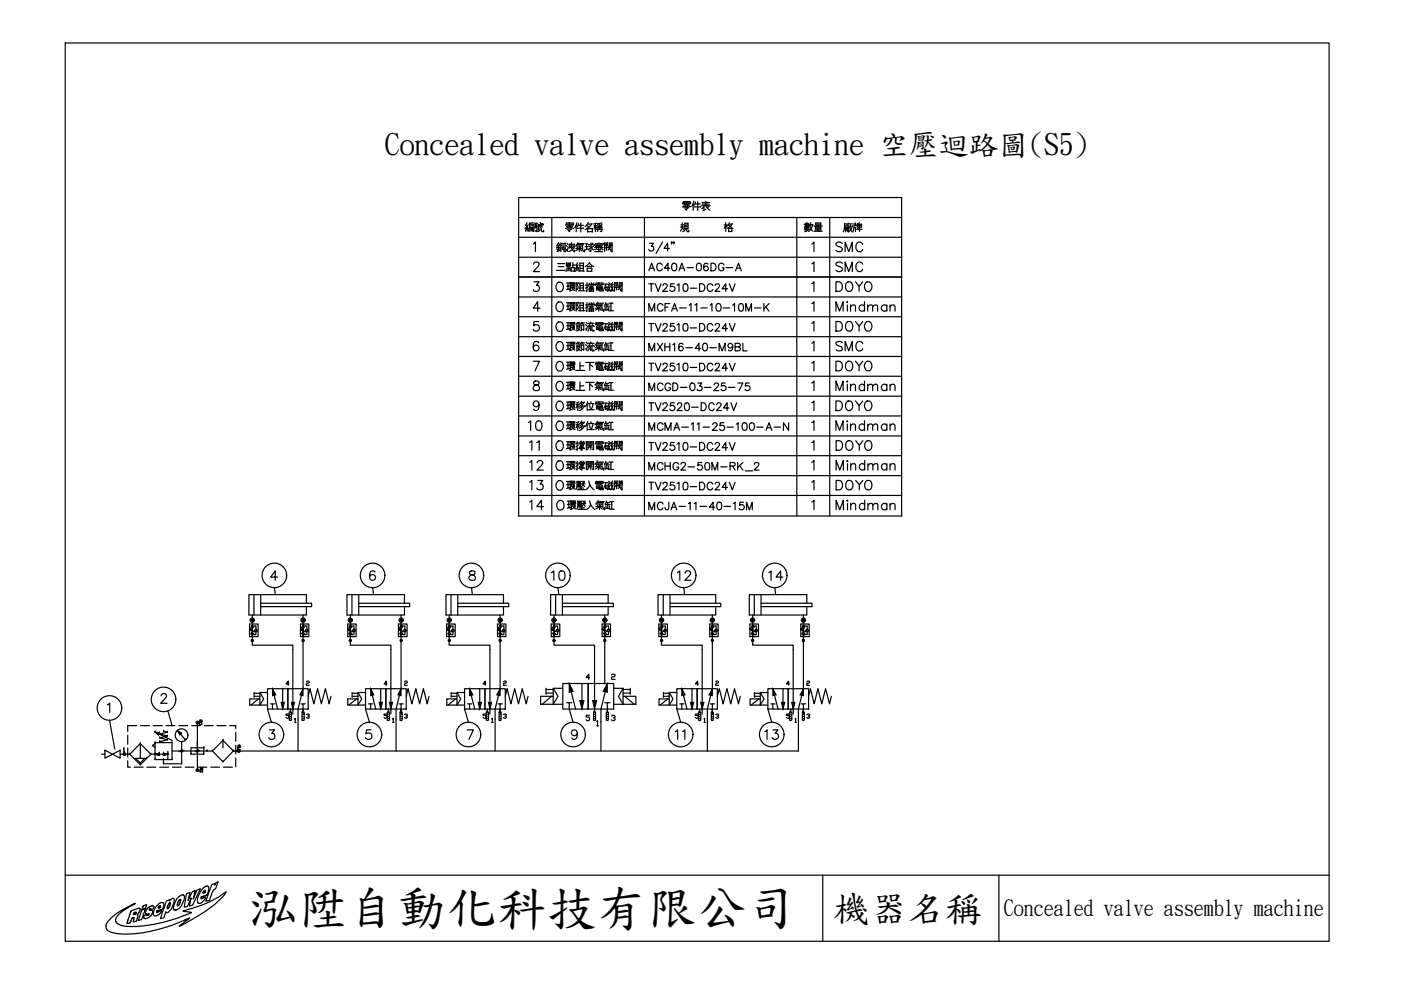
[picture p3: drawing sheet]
<svg xmlns="http://www.w3.org/2000/svg" width="297mm" height="210mm" viewBox="0 0 297 210" stroke-linecap="round" stroke-linejoin="round" font-family="sans-serif">
<defs><g id="words">
<text font-size="19" x="98.4" y="52.2">編號</text>
<text font-size="11.9" x="167.2" y="53.3">數量</text>
<text font-size="11" x="173.2" y="52.6">廠牌</text>
<g font-size="10.6">
<text x="52.6" y="195.6">泓陞自動</text>
<text x="94.8" y="195.6">化科技有限公司</text>
</g>
<text font-size="9.3" x="140.4" y="50.8">規 格</text>
<g font-size="7.9">
<text x="176.6" y="195">機器</text>
<text x="192.4" y="195">名稱</text>
</g>
<g font-size="6.4">
<text x="81.6" y="32.7">Concealed valve assembly machine 空壓迴路 (S5)</text>
<text x="211.8" y="32.7">圖</text>
</g>
<g font-size="5.3">
<text x="176.4" y="54.7">SMC</text>
<text x="176.4" y="58.9">SMC</text>
<text x="176.4" y="63.1">DOYO</text>
<text x="176.4" y="84">Mindman</text>
<text x="176.4" y="88.2">DOYO</text>
<text x="111.1" y="92.4">10</text>
<text x="176.4" y="92.4">Mindman</text>
<text x="111.5" y="96.7">11</text>
<text x="111.5" y="100.9">12</text>
<text x="176.4" y="96.7">DOYO</text>
<text x="176.4" y="100.9">Mindman</text>
<text x="111.5" y="105.1">13</text>
<text x="176.4" y="105.1">DOYO</text>
<text x="111.5" y="109.4">14</text>
<text x="176.4" y="109.4">Mindman</text>
<text x="142.2" y="158">11</text>
<text x="161.2" y="158">13</text>
</g>
<g font-size="4.9">
<text x="176.4" y="67">Mindman</text>
<text x="176.4" y="71.3">DOYO</text>
<text x="176.4" y="75.5">SMC</text>
<text x="176.4" y="79.7">DOYO</text>
<text x="136.5" y="100.9">MCHG2-50M-RK_2</text>
<text x="116.1" y="124.2">10</text>
<text x="142.9" y="124.2">12</text>
<text x="162.3" y="124.2">14</text>
</g>
<text font-size="4.7" x="212.8" y="193.9">Concealed valve assembly machine</text>
<g font-size="4.4">
<text x="136.5" y="58.6">AC40A-06DG-A</text>
<text x="136.5" y="67">MCFA-11-10-10M-K</text>
<text x="136.5" y="71.3">TV2510-DC24V</text>
<text x="136.5" y="75.5">MXH16-40-M9BL</text>
<text x="136.5" y="79.7">TV2510-DC24V</text>
<text x="136.5" y="84">MCGD-03-25-75</text>
<text x="136.5" y="88.2">TV2520-DC24V</text>
<text x="136.5" y="92.4">MCMA-11-25-100-A-N</text>
</g>
<g font-size="3.5">
<text x="59.6" y="146.4">4</text>
<text x="80.4" y="146.4">4</text>
<text x="101.6" y="146.4">4</text>
<text x="105.8" y="146.4">2</text>
<text x="146.4" y="146.4">4</text>
<text x="165.8" y="146.4">4</text>
<text x="170" y="146.4">2</text>
<text x="59.6" y="153.5">5</text>
<text x="80.4" y="153.5">5</text>
<text x="101.6" y="153.5">5</text>
<text x="105.8" y="153.5">3</text>
<text x="146.4" y="153.5">5</text>
<text x="165.8" y="153.5">5</text>
<text x="170" y="153.5">3</text>
</g>
</g></defs>
<path d="M13.8 9.1h268v190.5h-268z" fill="none" stroke="#000" stroke-width=".25"/>
<g fill="none" stroke="#000" stroke-width=".25">
<path d="M50 159.2h119.3M13.8 185.6h268M23.4 194.8l2-1.6 3.3-1.7-2.3 1.4-1.4 1.2-.5 .9v.4l.4 .4 1.4 .6h2.7l2.7-.3 2.8-.5 3.3-1 2.6-1 .1-.2-1.7-.3 4.6-1.4 2.9-1.5 1.6-1.1-.5 .9-3 2.6-2.7 1.8-3.6 2 2.1-1.8-3.8 1.6-4.9 1.3-3.3 .5h-3.3l-1.4-.4-.7-.3-.3-.4-.1-.6 .1-.5zM27.8 193.1l1.5-.5a.39 .39 0 0 1 .5 .2 .39 .39 0 0 1-.2 .5l-.5 .6 .1 .1-.1 .9a.6 .6 0 0 1-.8 .5v-.4a.26 .26 0 0 0 .1-.5 .26 .26 0 0 0-.4 .2l-.3 .9-.3 .1a.21 .21 0 0 1-.3 .1 .21 .21 0 0 1-.1-.2zM28.4 193.5l.1-.1a.22 .22 0 0 1 .4 0 .22 .22 0 0 1-.1 .3l-.2 .2a.2 .2 0 0 1-.3 0 .2 .2 0 0 1 0-.3zM30.1 192.9l.7-.3-.8 2.4-.7 .2zM30.3 192.1l.8-.3-.2 .7-.8 .3zM31.6 193.9h.1M31.7 192.8h.1M31.7 192.8a.3 .3 0 0 0 .2 .3 .3 .3 0 0 0 .3-.1l.2 .4-.6 1-.9 .4-.4-.1v-.5l.1-.1 .6-.2 .2 .2 .2-.2M31.7 192.8l.1-.1 .3 .1a.44 .44 0 0 0 .5-.2 .44 .44 0 0 0 0-.5h-.5l-.7 .3-.6 1a.33 .33 0 0 0 .1 .3 .33 .33 0 0 0 .4 .1l.3 .1M33.2 193.3h.1"/>
<path d="M33.2 192l.8-.6 .7 .1-.1 1.1-1 .4a.24 .24 0 0 0-.3 .1 .24 .24 0 0 0 .2 .3l.4-.3h.4l-.4 .6-.8 .5a.61 .61 0 0 1-.6-.4 .61 .61 0 0 1 .1-.7zM33.6 192.2h.1a.2 .2 0 0 1 .2-.2 .2 .2 0 0 1 .2 .2 .2 .2 0 0 1-.2 .2l-.1 .1a.17 .17 0 0 1-.3 0 .17 .17 0 0 1 .1-.3zM35.3 191l.7-.2v.1l.6-.4h.2a1.32 1.32 0 0 1-.2 1.5 1.88 1.88 0 0 1-1.3 1.5l-.1-.2-.5 1.3-.7 .2zM35.8 191.7a.2 .2 0 0 1 .3-.2 .2 .2 0 0 1 0 .4l-.4 .6a.18 .18 0 0 1-.3 .1 .18 .18 0 0 1 .1-.3zM36 191.4h.1M37.7 190.3l.8-.5a.52 .52 0 0 1 .6 .2 .52 .52 0 0 1 0 .6l-.6 1.4-.4 .5-.6 .4-.5 .1-.2-.4v-.5l.5-1.2zM38 190.8a.2 .2 0 0 1 .3 0 .2 .2 0 0 1 0 .3l-.4 .8a.21 .21 0 0 1-.4 .1 .2 .2 0 0 1 .1-.3zM39.5 189.5l.8-.3-.4 1.7 .9-1.9 .6-.2-.4 1.8 .8-1.9 .7-.3-1.7 3.5-.6 .2 .3-1.7-.8 1.8-.6 .1zM43.1 188.3l.7-.4a.59 .59 0 0 1 .5 .3 .59 .59 0 0 1-.1 .7l-.3 .9-1.2 .4a.23 .23 0 0 0 0 .4 .23 .23 0 0 0 .3-.3h.1a.26 .26 0 0 1 .4 0 .26 .26 0 0 1-.1 .4l-.6 .7-.5 .1a.72 .72 0 0 1-.4-1.2l.6-1.3zM43.1 189a.25 .25 0 0 1 .3-.3 .25 .25 0 0 1 .2 .3 .25 .25 0 0 1-.2 .2l-.1 .1a.19 .19 0 0 1-.3 0 .19 .19 0 0 1 .1-.3zM43.4 189.2h.1M44.9 187.6l.7-.3-.1 .4 .2-.4 .6-.3-.7 1.5a.77 .77 0 0 0-.7 .8l-.5 1.6-.8 .2z"/>
<path d="M174.4 185.6v14M211.8 185.6v14"/>
</g>
<!-- layer: 1 -->
<g fill="none" stroke="#000" stroke-width=".25">
<path d="M52.9 132.3h1.8v2.7h-1.8zM52.9 133.4l.5 .3-.5-.3 .6 .2-.1 .1zM53.2 132.9a.93 .93 0 0 1 0 1.5M53.5 134.5h.1M53.5 133.7l-.6-.3 .5 .3 .1-.2-.6-.1 1.1 .6M53.5 130.4v6.4h8.6v13.5M53.5 132.7h.8v.7M53.5 132.7h.1M53.6 132.7h.1M53.8 132.9a1.01 1.01 0 0 0 0 1.5M53.8 126.1v4.3M53.9 133.7l.4 .3 .3-.3"/>
<path d="M54.3 134v.5h-.8M55.3 127.9h10.8v.7h-10.8M55.3 126.1v4.3M63.7 132.3h1.8v2.7h-1.8zM63.7 133.4l.4 .3-.4-.3 .5 .2v.1zM63.9 132.9a.93 .93 0 0 1 0 1.5M64.3 132.7h.1M64.2 133.7l-.5-.3 .5 .3 .1-.2-.6-.1 1.1 .6M64.3 134.5h.1M64.2 132.7h.9v.7M64.2 130.4v5.4M64.2 136v10l-1 4.3"/>
<path d="M64.4 132.7h.1M64.6 132.9a.97 .97 0 0 0 0 1.5M64.7 133.7l.4 .3 .3-.3M65 127.9v-1.8h-12.2v4.3h12.2v-1.8M65.1 134v.5h-.9M73.7 132.3h1.8v2.7h-1.8zM73.7 133.4l.5 .3-.5-.3 .5 .2v.1zM73.9 132.9a.93 .93 0 0 1 0 1.5M74.2 134.5h.1v.1zM74.3 134.5h.1M74.2 132.7l.1 .1zM74.2 133.7l-.5-.3 .5 .3 .1-.2-.6-.1 1.1 .6"/>
<path d="M74.3 130.4v6.4h8.6v13.5M74.3 132.7h.7v.7M74.3 132.7h.1M74.4 132.7h.1M74.6 132.9a.97 .97 0 0 0 0 1.5M74.6 126.1v4.3M74.7 133.7l.3 .3 .4-.3M75 134v.5h-.7M76.1 127.9h10.8v.7h-10.8M76.1 126.1v4.3M84.5 132.3h1.8v2.7h-1.8zM84.5 133.4l.4 .3-.4-.3 .5 .2-.1 .1z"/>
<path d="M84.7 132.9a.96 .96 0 0 1 0 1.5M85 134.5l.1 .1zM85 132.7l.1 .1zM85 133.7l-.5-.3 .4 .3 .2-.2-.6-.1 1 .6M85.1 134.5h.1M85 132.7h.8v.7M85 130.4v5.4M85 136v10l-1 4.3M85.1 132.7h.1M85.2 132.7h.1M85.4 132.9a.97 .97 0 0 0 0 1.5M85.5 133.7l.3 .3 .4-.3"/>
<path d="M85.8 127.9v-1.8h-12.2v4.3h12.2v-1.8M85.8 134v.5h-.8M94.7 132.3h1.8v2.7h-1.8zM94.7 133.4l.5 .3-.5-.3 .5 .2v.1zM94.9 132.9a.96 .96 0 0 1 0 1.5M95.3 134.5h.1M95.2 133.7l-.5-.3 .5 .3 .1-.2-.6-.1 1 .6M95.2 130.4v6.4h8.7v13.5M95.2 132.7h.8v.7M95.3 132.7h.1M95.4 132.7h.1M95.6 132.9a1.01 1.01 0 0 0 0 1.5"/>
<path d="M95.6 126.1v4.3M95.7 133.7l.3 .3 .4-.3M96 134v.5h-.8M97.1 127.9h10.8v.7h-10.8M97.1 126.1v4.3M105.5 132.3h1.8v2.7h-1.8zM105.5 133.4l.4 .3-.4-.3 .5 .2-.1 .1zM105.7 132.9a.93 .93 0 0 1 0 1.5M105.9 134.5l.2 .1zM106.1 132.7h.1M106 133.7l-.5-.3 .4 .3 .2-.2-.6-.1 1 .6M106.1 134.5h.1"/>
<path d="M106 132.7h.8v.7M106 130.4v5.4M106 136v10l-1 4.3M106.2 132.7h.1M106.4 132.9a.97 .97 0 0 0 0 1.5M106.5 133.7l.3 .3 .4-.3M106.8 127.9v-1.8h-12.2v4.3h12.2v-1.8M106.8 134v.5h-.8M116.9 132.3h1.8v2.7h-1.8zM116.9 133.4l.4 .3-.4-.3 .5 .2-.1 .1zM117.1 132.9a.96 .96 0 0 1 0 1.5M117.4 134.5l.1 .1z"/>
<path d="M117.5 134.5h.1M117.4 133.7l-.5-.3 .4 .3 .2-.2-.6-.1 1 .6M117.5 130.4v6.4h8.6v14.2M117.5 132.7h.7v.7M117.5 132.7h.1M117.8 132.9a1.01 1.01 0 0 0 0 1.5M117.8 126.1v4.3M117.9 133.7l.3 .3 .4-.3M118.2 134v.5h-.7M119.2 127.9h10.8v.7h-10.8M119.2 126.1v4.3M127.7 132.3h1.7v2.7h-1.7z"/>
<path d="M127.7 133.4l.4 .3-.4-.3 .5 .2-.1 .1zM127.9 132.9a.93 .93 0 0 1 0 1.5M128.3 132.7h.1M128.2 133.7l-.5-.3 .4 .3 .2-.2-.6-.1 1 .6M128.3 134.5h.1M128.2 130.4v5.4M128.2 136v8.9M128.2 132.7h.8v.7M128.6 132.9a.97 .97 0 0 0 0 1.5M128.7 133.7l.3 .3 .4-.3M128.9 127.9v-1.8h-12.2v4.3h12.2v-1.8M129 134v.5h-.8"/>
<path d="M139.7 132.3h1.8v2.7h-1.8zM139.7 133.4l.5 .3-.5-.3 .5 .2v.1zM139.9 132.9a.96 .96 0 0 1 0 1.5M140.2 134.5l.1 .1zM140.3 134.5h.1M140.2 133.7l-.5-.3 .5 .3 .1-.2-.6-.1 1 .6M140.2 130.4v6.4h8.7v13.5M140.2 132.7h.8v.7M140.3 132.7h.1M140.4 132.7h.1M140.6 132.9a1.01 1.01 0 0 0 0 1.5M140.6 126.1v4.3"/>
<path d="M140.7 133.7l.3 .3 .4-.3M141 134v.5h-.8M142.1 127.9h10.7v.7h-10.7M142.1 126.1v4.3M150.5 132.3h1.8v2.7h-1.8zM150.5 133.4l.4 .3-.4-.3 .5 .2-.1 .1zM150.7 132.9a.93 .93 0 0 1 0 1.5M151 132.7v.1zM151 133.7l-.5-.3 .4 .3 .1-.2-.5-.1 1 .6M151.1 134.5h.1M151 132.7h.8v.7M151 130.4v5.4"/>
<path d="M151 136v10l-1 4.3M151.1 132.7h.1M151.2 132.7h.1M151.4 132.9a.97 .97 0 0 0 0 1.5M151.5 133.7l.3 .3 .4-.3M151.8 127.9v-1.8h-12.3v4.3h12.3v-1.8M151.8 134v.5h-.8M159 132.3h1.8v2.7h-1.8zM159 133.4l.5 .3-.5-.3 .5 .2v.1zM159.2 132.9a.96 .96 0 0 1 0 1.5M159.5 134.5l.1 .1zM159.6 134.5h.1"/>
<path d="M159.5 133.7l-.5-.3 .5 .3 .1-.2-.6-.1 1 .6M159.6 130.4v6.4h8.6v13.5M159.6 132.7h.7v.7M159.7 132.7h.1M159.9 132.9a1.01 1.01 0 0 0 0 1.5M159.9 126.1v4.3M160 133.7l.3 .3 .4-.3M160.3 134v.5h-.7M161.4 127.9h10.8v.7h-10.8M161.4 126.1v4.3M169.8 132.3h1.8v2.7h-1.8zM169.8 133.4l.4 .3-.4-.3 .5 .2-.1 .1z"/>
<path d="M170 132.9a.93 .93 0 0 1 0 1.5M170.4 134.5h.1M170.4 132.7h.1M170.3 133.7l-.5-.3 .5 .3 .1-.2-.6-.1 1 .6M170.3 132.7h.8v.7M170.3 130.4v5.4M170.3 136v10l-1 4.3M170.5 132.7h.1M170.7 132.9a.97 .97 0 0 0 0 1.5M170.8 133.7l.3 .3 .4-.3M171.1 127.9v-1.8h-12.2v4.3h12.2v-1.8M171.1 134v.5h-.8"/>
<path d="M21.5 159.9h.8M22.3 159.1l1.6 .8-1.6 .9zM23.9 159.9l1.6-.8v1.7zM25.5 159.9h2M26.1 159.5h.3M26.3 158.7h.1M26.3 159.5h.1M26.3 158.7l-.2 .1M26.3 158.7v.8M26.4 159.9h.1M26.4 159.5h.1M27.1 155.9v1.9"/>
<path d="M27.1 158.6v1.9M27.5 159.9h.1M27.5 159.9l2.2 2.3M29 153.9h-1.9v1.2M29.7 157.7h.1M29.7 157.7l-2.2 2.2M29.7 157.7v3.1M29.7 157.7l2.3 2.2M29.8 153.9h1.9M32 159.9h.1M32 159.9l-2.3 2.3M32 159.9h3.6"/>
<path d="M32.4 158.1h.1M32.4 158.1l.5 .5M32.5 153.9h1.9M32.9 157.7h.1M32.9 155.2l3.6 1.8M32.9 155.2h.1M32.9 159.9h.1M32.9 157.5h.1M32.9 157.7l-.5 .4M32.9 157.5h3.6M32.9 155.2l.7 .6M32.9 155.2l.9 .2"/>
<path d="M32.9 159.9l.9 .3M32.9 157.5v3.6M33.6 155.8h.1M33.8 159.7h.1M33.8 159.7l-.9 .2M33.8 159.7v.5M33.8 155.4h.1M33.8 155.4l-.2 .4M33.9 156.4h.1M33.9 155.6h.1M33.9 157.2h.1M33.9 156.4l1.6 .5"/>
<path d="M33.9 155.6l1.6 .5M33.9 157.2l.8 .3M34.7 159.7h.1M34.7 159.7v.5M34.7 159.7l.9 .2M34.7 155h.1M34.7 155l.8 .3M35.2 153.9h1.9M35.5 156.1h.1M35.5 155.3h.1M35.5 156.9h.1M35.5 156.1l-1.6 .3"/>
<path d="M35.5 155.3l-1.6 .3M35.5 156.9l-1.6 .3M35.6 159.9h.1M35.6 159.5h.1M35.6 159.9l-.9 .3M35.6 159.5v1.6M36.5 157.5h.1M36.5 159.2h7.4M36.5 157.5v3.6M37.7 155h.1M37.7 155l.7 .5M37.7 155l.4 .8"/>
<path d="M37.8 155.1l1.4 1.7M37.9 153.9h1.9M38.1 155.8h.1M38.4 155.5h.1M38.4 155.5l-.3 .3M38.5 159.2h.1M38.5 157.2v4.7M38.7 159.2h.1M39.2 156.8h.1M40.5 159.9h.1M40.5 159.9h2.7M40.6 153.9h1.9"/>
<path d="M41.9 157.8h.1M41.9 157.5h.1M41.9 153.2h.1M41.9 153.2v10.1M42 159.2h.1M42.3 153.3h.1M42.3 153.6h.1M42.3 153.3v.3M42.3 153.6h.5M42.4 152.8h.1M42.4 153.2h.1M42.4 152.8l-.1 .1"/>
<path d="M42.4 152.8h.3M42.4 153.2h.3M42.4 153.2l-.1 .1M42.7 152.8h.1M42.7 153.2h.1M42.7 152.8l.1 .1M42.8 152.9h.1M42.8 153h.1M42.8 153.6h.1M42.8 152.9v.1M42.8 153l-.1 .2M43.2 158.6h.1"/>
<path d="M43.2 159.9h.1M43.2 158.6h-2.7v1.3M43.2 158.6v1.3M43.3 153.9h1.9M43.9 159.2h.1M43.9 159.2h1.1M45 159.2h.1M45 159.2l2.3 2.3M46 153.9h1.9M47.3 157h.1M47.3 157l2.2 2.2M47.3 157v1.6"/>
<path d="M47.3 157l-2.3 2.2M48.6 159.2h.1M48.7 153.9h1.3v.5M49.5 159.2h.1M49.5 159.2l-2.2 2.3M49.5 159.2h1.1M50 155.3v1.9M50 158v1.9M50.4 158.6h.1M50.4 158.9h.1M50.4 158.9h.6M50.4 158.6v.3"/>
<path d="M50.5 158.1h.1M50.5 158.5h.1M50.5 158.1l-.1 .2M50.5 158.1h.3M50.5 158.5h.3M50.5 158.5l-.1 .1M50.6 159.2h.1M50.8 158.1h.1M50.8 158.5h.1M50.8 158.1l.1 .2M50.9 158.3h.1M50.9 158.4h.1"/>
<path d="M50.9 158.3v.1M50.9 158.4l-.1 .1M53.9 146.8v1M53.9 147h1.2M53.9 147.6h1.2M54.8 148.2l-1.6 1.3M55.1 146.8v2.7h1.6M56.7 146h4.3v4.3h-4.3zM56.7 146.8h-1.6l.8 1.4-.8 1.3h-2.2v-1.3h2.2M57.3 149.2h.5v1.1M57.8 146l1.1 4.3M57.8 149.2h.4"/>
<path d="M59.9 146v4.3M61 146h4.3v4.3h-4.3zM63.2 152.5v6.7M63.8 149.2h.4v2.2M64 151h.5v1.7l-.3 .1-.2-.1zM64 151.9h.2M64.2 151.4h.3M64.2 152.3h.3M64.3 149.2h.4M65.3 147.6l.4-1.6 .8 3.2 .8-3.2 .8 3.2 .9-3.2 .8 3.2 .4-1.6M74.7 147h1.2M74.7 147.6h1.2"/>
<path d="M74.7 146.8v1M75.6 148.2l-1.6 1.3M75.9 146.8v2.7h1.6M77.5 146h4.3v4.3h-4.3zM77.5 146.8h-1.6l.8 1.4-.8 1.3h-2.2v-1.3h2.2M78.1 149.2h.5v1.1M78.6 149.2h.4M78.6 146l1.1 4.3M80.7 146v4.3M81.8 146h4.3v4.3h-4.3zM84 152.5v6.7M84.6 149.2h.4v2.2"/>
<path d="M84.8 151h.5v1.7l-.3 .1-.2-.1zM84.8 151.9h.2M85 151.4h.3M85 152.3h.3M85.1 149.2h.4M86.1 147.6l.4-1.6 .8 3.2 .9-3.2 .8 3.2 .8-3.2 .8 3.2 .4-1.6M95.7 147h1.2M95.7 147.6h1.2M95.7 146.8v1M96.6 148.2l-1.6 1.3M96.9 146.8v2.7h1.6M98.5 146h4.3v4.3h-4.3z"/>
<path d="M98.5 146.8h-1.6l.8 1.4-.8 1.3h-2.2v-1.3h2.2M99.1 149.2h.5v1.1M99.6 146l1.1 4.3M99.6 149.2h.4M101.7 146v4.3M102.8 146h4.3v4.3h-4.3zM105 152.5v6.7M105.6 149.2h.4v1.1M106 149.2h.5M107.1 147.6l.4-1.6 .8 3.2 .8-3.2 .8 3.2 .8-3.2 .9 3.2 .4-1.6M115.8 145.9v1.3M115.8 146.2h1.5"/>
<path d="M115.8 147h1.5M117 147.6l-2 1.7M117.3 145.9v3.4h2M119.3 144.9h5.4v5.4h-5.4zM119.3 145.9h-2l1 1.7-1 1.7h-2.7v-1.7h2.7M120.1 149h.6v1.3M120.7 149h.5M120.7 144.9l1.3 5.4M123.4 144.9v5.4M124.7 144.9h5.4v5.4h-5.4zM125.8 151h.5v1.7l-.2 .1-.3-.1zM125.8 151.9h.3"/>
<path d="M126.1 151.4h.2M126.1 152.3h.2M128.2 149h.6v2M128.6 151h.4v1.7l-.2 .1-.2-.1zM128.6 151.9h.2M128.8 149h.5M128.8 144.9l-1.4 5.4v8.9M128.8 151.4h.2M128.8 152.3h.2M130.1 145.9h2l-1 1.7 1 1.7h2.7v-1.7h-2.7M132.1 145.9v3.4h-2M132.1 146.2h1.5"/>
<path d="M132.1 147h1.5M132.4 147.6l2.1 1.7M133.6 145.9v1.3M140.7 147h1.2M140.7 147.6h1.2M140.7 146.8v1M141.6 148.2l-1.6 1.3M141.9 146.8v2.7h1.6M143.5 146h4.3v4.3h-4.3zM143.5 146.8h-1.6l.8 1.4-.8 1.3h-2.2v-1.3h2.2M144.1 149.2h.5v1.1M144.6 146l1.1 4.3"/>
<path d="M144.6 149.2h.4M146.7 146v4.3M147.8 146h4.3v4.3h-4.3zM150 152.5v6.7M150.6 149.2h.4v2.2M150.8 151h.4v1.7l-.2 .1-.2-.1zM150.8 151.9h.2M151 151.4h.2M151 152.3h.2M151 149.2h.5M152.1 147.6l.4-1.6 .8 3.2 .8-3.2 .8 3.2 .8-3.2 .9 3.2 .4-1.6M160 147h1.2"/>
<path d="M160 147.6h1.2M160 146.8v1M160.9 148.2l-1.6 1.3M161.2 146.8v2.7h1.6M162.8 146h4.3v4.3h-4.3zM162.8 146.8h-1.6l.8 1.4-.8 1.3h-2.2v-1.3h2.2M163.4 149.2h.5v1.1M163.9 146l1.1 4.3M163.9 149.2h.4M166 146v4.3M167.1 146h4.3v4.3h-4.3zM169.3 152.5v6.7"/>
<path d="M169.9 149.2h.4v1.1M170.3 149.2h.5M171.4 147.6l.4-1.6 .8 3.2 .8-3.2 .8 3.2 .8-3.2 .9 3.2 .4-1.6M27.1 161.3v1.4h.5M28.4 160.8h2.7M28.4 162.7h1.9M28.8 160.8l.9 1 1-1M29.7 162.2h.1M29.7 160.8h.1M31.1 160.8h.1M31.1 162.7h1.9M32.9 161.1h.1"/>
<path d="M32.9 161.1h3.6M33.8 160.2h.1M33.9 162.7h1.9M34.7 161.1h.1M34.7 160.2h.1M34.7 161.9h.1M34.7 161.1v.8M34.7 161.9h3.8M36.5 161.1h.1M36.6 162.7h1.8M38.5 161.9h.1M39.3 162.7h1.8"/>
<path d="M41.9 163.3h.1M42 162.7h1.8M42.4 163.4h.1M42.4 163.7h.1M42.4 163.4v.3M42.4 163.7h.6M42.6 162.9h.1M42.6 163.3h.1M42.6 162.9l-.2 .1M42.6 162.9h.2M42.6 163.3h.2M42.6 163.3l-.2 .1"/>
<path d="M42.8 162.9h.1M42.8 163.3h.1M42.8 162.9l.2 .1M43 163h.1M43 163.2h.1M43 163.7h.1M43 163v.2M43 163.2l-.2 .1M44.7 162.7h1.9M47.3 161.5h.1M47.4 162.7h1.9M50 160.7v1.9"/>
<circle cx="53.5" cy="132.7" r=".07"/>
<circle cx="53.5" cy="134.5" r=".07"/>
<circle cx="53.5" cy="134.5" r=".11"/>
<circle cx="53.5" cy="132.8" r=".07"/>
<circle cx="53.5" cy="132.8" r=".11"/>
<circle cx="54.3" cy="133.6" r=".22"/>
<circle cx="64.3" cy="132.8" r=".08"/>
<circle cx="64.3" cy="132.8" r=".12"/>
<circle cx="64.3" cy="134.5" r=".07"/>
<circle cx="64.3" cy="134.5" r=".11"/>
<circle cx="65" cy="133.7" r=".23"/>
<circle cx="74.3" cy="134.5" r=".11"/>
<circle cx="74.3" cy="132.8" r=".11"/>
<circle cx="74.3" cy="132.8" r=".08"/>
<circle cx="75.1" cy="133.6" r=".22"/>
<circle cx="85" cy="134.5" r=".13"/>
<circle cx="85" cy="132.8" r=".08"/>
<circle cx="85" cy="132.8" r=".12"/>
<circle cx="85.8" cy="133.7" r=".23"/>
<circle cx="95.2" cy="134.5" r=".12"/>
<circle cx="95.2" cy="132.7" r=".07"/>
<circle cx="95.2" cy="134.6" r=".07"/>
<circle cx="95.2" cy="132.8" r=".12"/>
<circle cx="96" cy="133.7" r=".22"/>
<circle cx="106" cy="132.7" r=".12"/>
<circle cx="106" cy="132.8" r=".08"/>
<circle cx="106.1" cy="134.5" r=".11"/>
<circle cx="106.8" cy="133.7" r=".23"/>
<circle cx="117.4" cy="134.5" r=".12"/>
<circle cx="117.4" cy="132.8" r=".12"/>
<circle cx="117.4" cy="132.7" r=".07"/>
<circle cx="118.2" cy="133.7" r=".22"/>
<circle cx="128.2" cy="134.5" r=".07"/>
<circle cx="128.2" cy="132.7" r=".12"/>
<circle cx="128.2" cy="132.8" r=".08"/>
<circle cx="128.2" cy="134.5" r=".11"/>
<circle cx="129" cy="133.7" r=".23"/>
<circle cx="140.2" cy="134.5" r=".12"/>
<circle cx="140.2" cy="132.8" r=".12"/>
<circle cx="140.2" cy="132.7" r=".07"/>
<circle cx="141" cy="133.7" r=".22"/>
<circle cx="151" cy="134.5" r=".08"/>
<circle cx="151" cy="134.5" r=".13"/>
<circle cx="151" cy="132.7" r=".13"/>
<circle cx="151" cy="132.8" r=".08"/>
<circle cx="151.8" cy="133.6" r=".22"/>
<circle cx="159.5" cy="134.5" r=".12"/>
<circle cx="159.6" cy="132.8" r=".12"/>
<circle cx="159.6" cy="132.7" r=".07"/>
<circle cx="160.3" cy="133.7" r=".22"/>
<circle cx="170.3" cy="134.5" r=".07"/>
<circle cx="170.3" cy="132.7" r=".12"/>
<circle cx="170.4" cy="132.8" r=".08"/>
<circle cx="170.4" cy="134.5" r=".11"/>
<circle cx="171.1" cy="133.7" r=".23"/>
<circle cx="38.5" cy="155.9" r="1.34"/>
<circle cx="38.5" cy="159.2" r=".19"/>
<circle cx="41.8" cy="159.2" r=".18"/>
</g>
<g fill="#000" stroke="#000" stroke-width=".21">
<path d="M32.9 155.2l.9 .2-.2 .4zM32.9 159.9l.9-.2v.5zM34.7 159.7l.9 .2-.9 .3zM37.7 155l.7 .5-.3 .3zM38.3 159.2h.4l-.3 .2zM38.4 159.1h.2l-.3 .1zM38.4 159.1h.2zM38.3 159.2l.3-.1 .1 .1zM41.7 159.2h.3l-.3 .2zM41.7 159.4h.3zM41.7 159.2l.3-.1v.1zM41.7 159.4l.3-.2z"/>
<path d="M57.8 146l.7 1.3-.7 .2zM59.6 148.9h.7l-.4 1.4zM61.8 148.9h.7l-.4 1.4zM64.2 146v1.5l-.6-.2zM78.6 146l.7 1.3-.7 .2zM80.4 148.9h.7l-.4 1.4zM82.5 148.9h.8l-.4 1.4zM85 146v1.5l-.6-.2zM99.6 146l.7 1.3-.7 .2zM101.4 148.9h.7l-.4 1.4zM103.5 148.9h.8l-.4 1.4zM120.7 144.9l.8 1.7-.8 .2z"/>
<path d="M122.9 148.5h.9l-.4 1.8zM125.6 148.5h.9l-.4 1.8zM128.8 144.9v1.9l-.9-.2zM144.6 146l.7 1.3-.7 .2zM146.4 148.9h.7l-.4 1.4zM148.5 148.9h.8l-.4 1.4zM151 146v1.5l-.7-.2zM163.9 146l.7 1.3-.7 .2zM165.7 148.9h.7l-.4 1.4zM167.8 148.9h.8l-.4 1.4z"/>
<path d="M38.4 159.4h.2zM38.4 159.4l.3-.2z"/>
<path d="M41.7 159.1v.1l.3-.1zM41.7 159.1h.3z"/>
</g>
<!-- layer: TEXT -->
<g fill="none" stroke="#000" stroke-width=".25">
<path d="M65 144.5l.1-.1 .5 .1-.2 .3-.4 .2v.3h.6M65 151.5l.1-.1 .5 .1v.2l-.3 .1M65.4 151.8l.2 .2-.2 .3-.4-.2M85.8 144.5l.1-.1 .4 .1-.1 .3-.4 .2v.3h.5M85.8 151.5l.1-.1 .4 .1v.2l-.3 .1M86.2 151.8l.1 .2-.1 .3-.4-.2M125 143.7h-.7l.5-.8v1.1M125 151.7h-.7v.3h.5l.2 .2-.2 .6h-.4l-.1-.2M126.5 153l.2-.2v1.1M126.5 153.9h.4M129.7 143.1l.1-.2 .6 .2-.2 .4h-.4l-.1 .2v.3h.7M129.7 151.9l.1-.2h.4l.2 .3-.4 .2"/>
<path d="M130.2 152.2l.2 .2-.2 .4h-.4l-.1-.2M151.8 144.5l.1-.1 .4 .1-.1 .3-.4 .2v.3h.5M151.8 151.5l.1-.1 .4 .1v.2l-.3 .1M152.2 151.8l.1 .2-.1 .3-.4-.2"/>
</g>
<!-- layer: CONNECTIONS -->
<g fill="none" stroke="#000" stroke-width=".25">
<circle cx="53.5" cy="131.5" r=".45"/>
<circle cx="53.5" cy="131.5" r=".22"/>
<circle cx="53.5" cy="135.8" r=".22"/>
<circle cx="64.3" cy="131.5" r=".45"/>
<circle cx="64.3" cy="135.8" r=".23"/>
<circle cx="64.3" cy="131.5" r=".22"/>
<circle cx="74.3" cy="131.5" r=".45"/>
<circle cx="74.3" cy="131.5" r=".23"/>
<circle cx="74.3" cy="135.8" r=".22"/>
<circle cx="85.1" cy="131.5" r=".45"/>
<circle cx="85.1" cy="135.8" r=".23"/>
<circle cx="85.1" cy="131.5" r=".22"/>
<circle cx="95.3" cy="131.5" r=".45"/>
<circle cx="95.3" cy="135.8" r=".23"/>
<circle cx="95.3" cy="131.5" r=".22"/>
<circle cx="106" cy="131.5" r=".22"/>
<circle cx="106" cy="135.8" r=".22"/>
<circle cx="106.1" cy="131.5" r=".45"/>
<circle cx="117.4" cy="131.5" r=".45"/>
<circle cx="117.4" cy="135.8" r=".23"/>
<circle cx="117.5" cy="131.5" r=".22"/>
<circle cx="128.2" cy="131.5" r=".22"/>
<circle cx="128.2" cy="135.8" r=".22"/>
<circle cx="128.2" cy="131.5" r=".45"/>
<circle cx="140.3" cy="131.5" r=".45"/>
<circle cx="140.3" cy="135.8" r=".23"/>
<circle cx="140.3" cy="131.5" r=".22"/>
<circle cx="151" cy="131.5" r=".22"/>
<circle cx="151" cy="135.8" r=".22"/>
<circle cx="151.1" cy="131.5" r=".45"/>
<circle cx="159.6" cy="131.5" r=".45"/>
<circle cx="159.6" cy="135.8" r=".23"/>
<circle cx="159.6" cy="131.5" r=".22"/>
<circle cx="170.3" cy="131.5" r=".22"/>
<circle cx="170.3" cy="135.8" r=".22"/>
<circle cx="170.4" cy="131.5" r=".45"/>
<circle cx="26.4" cy="159.9" r=".28"/>
<circle cx="41.9" cy="153.2" r=".29"/>
<circle cx="50.6" cy="159.3" r=".26"/>
<circle cx="41.9" cy="163.3" r=".29"/>
</g>
<g fill="none" stroke="#000" stroke-width=".25">
<path d="M110 41.9h81.2v67.5h-81.2zM110 58.7h81.2M110 54.5h81.2M110 50.3h81.2M110 46.1h81.2M113.2 59.7h1.1l-.6 .8a.67 .67 0 0 1 .5 1.1 .67 .67 0 0 1-1.1-.2M117 46.1v63.3M120.8 60h1.1v.3h-1.1zM121.2 60v.3M121.5 60v.3M122.1 52.7h1.2M122.2 60v1.7"/>
<path d="M122.2 52.2h1.3M122.3 51.9h1.4M122.4 48.4h1.4M122.5 51.7h1.4M122.6 47.8h1.1M122.6 59.9l-.3 .6 .3 .4-.2 .5M122.7 57.5h1.2M122.8 52.7l.5 .5M123 55.8h.7M123 56.9h.7M123 56.3h.7M123.1 47.3v1.9"/>
<path d="M123.2 52.3l-.2 .3M123.5 52.7l.3 .7 .1-.5M123.5 52v.7M123.7 55.8v1.7M124.1 51.7h.6M124.1 52.3h.6M124.4 51.7v1.2M124.4 47.8l.5 .4M124.4 60v1.8l-.2-.1M124.5 56.8v.7M124.5 56.9h1M124.5 57.5h1"/>
<path d="M124.5 56.5h1M124.6 48.4v.8M124.6 49.1h1M124.6 48.5h1M124.6 47.5h.9M124.7 52.8l-.6 .2M124.7 47.2l-.6 .8M124.7 51.9h1.2M124.8 52.1l.3 .3M125 55.7l.9 .8M125 55.7l-.9 .8M125.1 52.6l-.4 .4"/>
<path d="M125.3 51.5v1.9l-.4-.2M125.4 52.3l.5 .7M125.4 60v.3M125.5 56.8v.7M125.5 47.4l-.7 .9-.7 .3M125.5 51.5l.2 .2M125.6 48.4v.8M125.8 52.2l-.3 .3M125.9 47.9h.6M126.1 53.4h1.7M126.1 52.5h1.8M126.2 47.4v1.7"/>
<path d="M126.2 51.7h1.7M126.3 52.3h1.3M126.3 51.6l-.3 .5M126.3 52h1.3M126.4 47.3l-.5 .2M126.5 48.7h1.2M126.5 48.4l-.3-.5-.3 .6M126.5 52.9h.9M126.6 52.4l-.5 .5M126.6 51.7v.8M126.6 47.5l.2 .3M126.7 47.9v1.2"/>
<path d="M126.7 48h.9M126.7 48.3h.9M126.9 52.6v.7M127 51.5v.2M127 47.4l.2 .3M127.1 47.9v.7M127.2 52.4l.7 .5M127.2 51.7v.8M127.6 47.3l-1 .1M127.6 47.9v1.2l-.3-.1M127.7 47.5l-.4 .3M128 51.7l-.3 .3"/>
<path d="M128.2 51.4v1.9M128.2 51.5h.6M128.2 52h.6M128.2 51.8h.6M128.6 52.4v.7M128.6 52.1l-.2 .5M128.8 51.4v.6M128.9 52.1l.2 .5 .4 .4M129.1 60l.3 .2M129.2 51.5h.6M129.2 52h.6M129.2 51.8h.6"/>
<path d="M129.2 52.2l.2 .1M129.2 51.4v.6M129.4 52.5l-.5 .5M129.6 52.4l-.9 .1M129.6 52.8v.3M129.8 51.4v2l-.3-.2M129.9 59.9l-.2 .3M130.3 59.9v1.8M130.3 60h.6M130.9 59.9v.5M131.3 60h.6M131.3 59.9v.5"/>
<path d="M131.9 59.9v1.9l-.3-.2M136.6 46.1v63.3M168.9 46.1v63.3M172.1 55.9l.5-.3v2M175.9 46.1v63.3M110 71.4h81.2M110 67.2h81.2M110 63h81.2M110 79.8h81.2M110 75.6h81.2M113.1 76.6h1.3l-1 2M114.2 68.2h-1l-.1 .9a.7 .7 0 0 1 1.1-.1 .7 .7 0 0 1-.1 1.1 .7 .7 0 0 1-1-.3"/>
<path d="M114.2 72.7a.6 .6 0 0 0-.6-.3 .6 .6 0 0 0-.5 .4 1.61 1.61 0 0 0 .2 1.5 .62 .62 0 0 0 .9-.2 .62 .62 0 0 0-.3-.9 .62 .62 0 0 0-.8 .5M114.5 65.3h-1.4l.9-1.3v2M118.1 60.1a.77 .77 0 0 1 .9-.2 .77 .77 0 0 1 .5 .7v.5a.78 .78 0 0 1-.8 .7 .78 .78 0 0 1-.8-.7zM118.1 76.9a.75 .75 0 0 1 .9-.2 .75 .75 0 0 1 .5 .7v.5a.78 .78 0 0 1-.8 .8 .78 .78 0 0 1-.8-.8zM118.3 64.1a.98 .98 0 0 1 1.1 .4 .98 .98 0 0 1-.2 1.3 .75 .75 0 0 1-.8 .2 .75 .75 0 0 1-.5-.7v-.5zM118.3 68.3a.95 .95 0 0 1 1.1 .4 .95 .95 0 0 1-.2 1.2 .75 .75 0 0 1-.8 .3 .75 .75 0 0 1-.5-.7v-.5zM118.3 72.5a.98 .98 0 0 1 1.1 .5 .98 .98 0 0 1-.2 1.2 .75 .75 0 0 1-.8 .3 .75 .75 0 0 1-.5-.8v-.5zM120.1 60.7h.6M120.1 60h.6M120.1 64.9h.6M120.1 64.2h.6M120.1 69.1h.6"/>
<path d="M120.1 68.4h.6M120.1 73.3h.6M120.1 72.6h.6M120.1 77.5h.6M120.1 76.8h.6M120.4 60v1.4M120.4 64.2v1.4M120.4 68.4v1.4M120.4 72.6v1.4M120.4 76.8v1.4M120.7 61.2l-.6 .2M120.7 65.5l-.6 .2"/>
<path d="M120.7 69.7l-.6 .2M120.7 73.9l-.6 .2M120.7 78.1l-.6 .2M120.8 60.5h1.1M120.8 64.7h1.1M120.8 68.9h1.1M120.8 73.1h1.1M120.8 77.3h1.1M120.8 64.1h1.1v.3h-1.1zM120.8 68.4h1.1v.2h-1.1zM120.8 72.6h1.1v.3h-1.1zM120.8 76.8h1.1v.3h-1.1z"/>
<path d="M120.9 60.7h.8v.3h-.8zM120.9 64.9h.8v.3h-.8zM120.9 69.1h.8v.3h-.8zM120.9 73.3h.8v.3h-.8zM120.9 77.5h.8v.3h-.8zM121 61.2v.5M121 65.5v.4M121 69.7v.4M121 73.9v.4M121 78.1v.4M121.1 61l-.5 .4M121.1 65.2l-.5 .4"/>
<path d="M121.1 69.4l-.5 .4M121.1 73.6l-.5 .5M121.1 77.8l-.5 .5M121.2 64.1v.3M121.2 68.4v.2M121.2 72.6v.3M121.2 76.8v.3M121.3 61.5l-.5 .2M121.3 65.8l-.5 .1M121.3 69.9l-.5 .2M121.3 74.2l-.5 .2M121.3 78.4l-.5 .1"/>
<path d="M121.4 61.1l.5 .5M121.4 65.3l.5 .5M121.4 69.5l.5 .5M121.4 73.7l.5 .5M121.4 77.9l.5 .5M121.5 64.1v.3M121.5 68.4v.2M121.5 72.6v.3M121.5 76.8v.3M121.8 61.1l-.3 .3M121.8 65.4l-.3 .2M121.8 69.6l-.3 .2"/>
<path d="M121.8 73.8l-.3 .3M121.8 78l-.3 .2M122.1 78.5h1.9M122.2 64.1v1.9M122.2 60h.4M122.2 64.2h.4M122.2 61.2l.2 .2M122.2 65.4l.2 .2M122.3 68.9v1.3l.5-.3M122.3 73.8h.6v-.6l-.6-.1v1.3l.5-.3M122.3 68.9h.6M122.3 69.2h.6"/>
<path d="M122.3 73.5h.6M122.5 68.5h.5M122.5 72.7h.5M122.6 68.3l-.4 .4M122.6 72.5l-.4 .4M122.6 68.5l.2 .2M122.6 72.7l.2 .2M122.6 64.1l-.3 .5 .3 .5-.2 .5M122.7 61.7h1.2M122.7 65.9h1.2M122.7 69.7l.3 .4M122.7 73.9l.3 .5"/>
<path d="M122.9 68.9v.7h-.6M123 60v1.7M123 60h.7M123 61.1h.7M123 60.6h.7M123 64.2v1.7M123 64.2h.7M123 65.3h.7M123 64.7h.7M123 76.8v1.7M123 77.6h.8M123.1 73.2l.7-.1v1.2l-.3-.2"/>
<path d="M123.1 68.9h.7M123.3 68.9v1.3M123.3 73.2v1.2M123.3 68.5h.6M123.3 72.7h.6M123.4 68.3l-.4 .5M123.4 72.5l-.4 .5M123.4 68.5l.2 .3M123.4 72.7l.2 .3M123.7 60v1.7M123.7 64.2v1.7M123.8 68.9v1.1l-.3-.2"/>
<path d="M124.1 60.5h.6M124.1 64.7h.6M124.1 68.8l.3 .2M124.1 73l.3 .3M124.2 76.8h1.8M124.2 69.7l.2 .3M124.2 73.9l.2 .4M124.3 68.4l.2 .2M124.3 72.6l.2 .3M124.4 64.1v1.9l-.2-.1M124.6 69.2l-.3 .7M124.6 73.4l-.3 .8"/>
<path d="M124.7 60.8l-.6 .3M124.7 65l-.6 .3M124.9 60.4h1.1M124.9 64.6h1.1M124.9 69.6l-.3 .6M124.9 73.8l-.3 .6M124.9 61.1v.6h.9v-.6M124.9 61.1h.9M124.9 61.4h.9M124.9 65.3h.9v.7h-.9zM124.9 65.7h.9M124.9 60l.3 .3"/>
<path d="M124.9 60.3l-.1 .2M124.9 61.7v.1M124.9 66h.1M124.9 69.2v.4M124.9 73.4v.4M124.9 64.2l.3 .3M124.9 64.4l-.1 .3M125 77.2l.7 .6M125 76.8v1.7M125.1 60.7h.6v.2h-.6zM125.1 64.9h.6v.2h-.6zM125.1 68.6l-.3 .5"/>
<path d="M125.1 72.8l-.3 .6M125.2 69.2v.9M125.2 73.4v1M125.3 68.3v.3h-.7M125.3 68.6h.7M125.3 72.5v.3h-.7M125.3 72.8h.7M125.4 61.1v.6M125.4 64.1v.4M125.4 65.4v.6M125.5 69.9l.2 .3M125.5 74.2l.2 .2"/>
<path d="M125.5 69.2v.7M125.5 73.4v.8M125.6 68.8l.4 .5M125.6 73.1l.4 .4M125.8 69.1h-1.1M125.8 73.3l-1.1 .1M125.8 61.7v.1M125.8 66h.1M125.9 69.9l.1 .3h-.3M125.9 74.2l.1 .2h-.3M125.9 60l-.4 .3M125.9 64.2l-.4 .3"/>
<path d="M126.1 60.3l-.2 .2M126.1 64.4l-.2 .3M126.2 65.3h1.3M126.2 73.8h1.3M126.2 65.7l.7-.4 .6 .5M126.2 74.2l.7-.5 .6 .5M126.3 60h1.6M126.3 68.4h1.6M126.3 76.8h1.6M126.4 60.3h1.5M126.4 64.8h1.2M126.4 68.6h1.5"/>
<path d="M126.4 73.2h1.2M126.4 77.1h1.5M126.4 60.2l-.2 .3M126.4 68.6l-.2 .3M126.4 77l-.2 .3M126.4 65l.3 .2M126.4 73.4l.3 .2M126.5 61.5v-.6h1.2v.6M126.5 61.4h1.2M126.5 61.2h1.2M126.5 64.5h1.3M126.5 69.9v-.5h1.2v.5"/>
<path d="M126.5 69.9h1.2M126.5 69.6h1.2M126.5 72.9h1.3M126.5 78.3v-.5h1.2v.5M126.5 78.3h1.2M126.5 78h1.2M126.5 60.4l.3 .1M126.5 68.8h.3M126.5 77.2l.3 .1M126.6 64.1l-.5 .7M126.6 72.5l-.5 .7M126.6 64.3h1.4"/>
<path d="M126.6 72.7h1.4M126.9 60.6l-.5 .2M126.9 69l-.5 .1M126.9 77.4l-.5 .2M126.9 64.8v1.2M126.9 73.3v1.1M127 61.5l.2 .2M127 69.9l.2 .2M127 78.3l.2 .2M127 60v1.5M127 68.4v1.5M127 76.8v1.6"/>
<path d="M127.2 60.6l.5 .2M127.2 69l.5 .1M127.2 77.4l.5 .2M127.3 65l-.2 .2M127.3 73.4l-.2 .2M127.6 64.7v.6M127.6 73.1v.7M127.6 60.4l-.4 .1M127.6 68.8l-.4 .1M127.6 77.2l-.4 .1M127.6 65.3l.4 .7v-.5M127.6 73.7l.4 .7v-.4"/>
<path d="M127.9 61.4v.3h-.7M127.9 69.9v.2h-.7M127.9 78.3v.2h-.7M128 60.2l-.2 .2M128 68.6l-.2 .2M128 77l-.2 .2M128.1 64.9h1.1M128.1 73.3h1.1M128.2 60.3h.6M128.2 68.6h.6M128.2 77.1h.6M128.3 65.7h.8"/>
<path d="M128.3 74.1h.8M128.3 65.2v.6M128.3 73.6v.6M128.3 61.4v-.6h.4v.6l-.4 .1M128.3 69.9v-.7h.4v.7h-.4M128.3 78.3v-.6h.4v.6h-.4M128.4 64.5h.7M128.4 72.9h.7M128.4 64.1l-.3 .6M128.4 72.6l-.3 .5M128.4 60.2l-.3 1M128.4 68.6l-.3 1"/>
<path d="M128.4 77l-.3 1.1M128.7 64.4v1.3M128.7 72.9v1.2M128.7 61.4v.1M128.7 69.9h.1M128.7 78.3h.1M128.9 60.8l.2 .3M128.9 69.2l.2 .4M128.9 77.6l.2 .4M128.9 60.4h1.1M128.9 68.8h1.1M128.9 77.2h1.1"/>
<path d="M129.1 65.9h1M129.1 74.3h1M129.1 65.2v.6M129.1 73.6v.6M129.1 68.4l.3 .2M129.1 76.8l.3 .2M129.1 60.3l-.2 .6M129.1 68.7l-.2 .6M129.1 77.2l-.2 .5M129.1 64.3h.8M129.1 72.7h.8M129.2 61.4l.2 .3"/>
<path d="M129.2 69.8l.2 .4M129.2 78.2l.2 .4M129.4 61.6l-.6 .1M129.4 70l-.6 .1M129.4 78.4l-.6 .1M129.4 60.7l-.6 1M129.4 69.1l-.6 1M129.4 77.6l-.6 .9M129.5 64.3v1.6M129.5 72.7v1.6M129.5 60.8l.3 .3M129.5 69.2l.3 .4"/>
<path d="M129.5 77.6l.3 .4M129.8 60.3l-.2 .5M129.8 68.7l-.2 .5M129.8 77.1l-.2 .5M129.9 68.3l-.2 .3M129.9 76.7l-.2 .3M129.9 61.4l.2 .3M129.9 69.8l.2 .4M129.9 78.2l.2 .4M130 60.7l-.5 1 .5-.1M130 69.1l-.5 1 .5-.1M130 77.6l-.5 .9 .5-.1"/>
<path d="M130.3 68.3v1.8M130.3 76.7v1.8M130.3 60.5h.6M130.3 60.2h.6M130.3 68.4h.6M130.3 68.8h.6M130.3 68.6h.6M130.3 76.8h.6M130.3 77.3h.6M130.3 77h.6M130.7 60.8v.7M130.7 69.2v.7"/>
<path d="M130.7 77.7v.6M130.8 60.5l-.3 .4M130.8 68.9l-.3 .5M130.8 77.3l-.3 .5M130.9 68.3v.5M130.9 76.7v.5M131.1 60.6l.3 .7 .2 .1 .1-.2M131.1 69l.3 .7 .2 .2 .1-.3M131.1 77.4l.3 .7 .2 .2 .1-.3M131.3 60.5h.6M131.3 60.2h.6M131.3 60.6l.2 .1"/>
<path d="M131.3 68.3v.5M131.3 76.7v.5M131.3 68.4h.6M131.3 68.8h.6M131.3 68.6h.6M131.3 69l.2 .1M131.3 76.8h.6M131.3 77.3h.6M131.3 77h.6M131.3 77.4l.2 .1M131.5 60.9l-.5 .5M131.5 69.3l-.5 .6"/>
<path d="M131.5 77.7l-.5 .6M131.7 60.8l-.9 .1M131.7 69.2l-.9 .1M131.7 77.6l-.9 .1M131.9 68.3v1.9l-.3-.2M131.9 76.7v1.9l-.3-.2M137.6 60.2h1M138.1 60.2v1.6M138.9 60.2l.7 1.6 .6-1.6M140.6 60.6v-.3l.3-.1 .5 .1 .1 .2-.2 .5-.8 .8h1M142.9 60.2h-.7l-.1 .6a.58 .58 0 0 1 .9 0 .58 .58 0 0 1-.1 .9 .58 .58 0 0 1-.9-.2M143.5 60.5l.5-.3v1.6"/>
<path d="M145 60.3a.51 .51 0 0 1 .8 .2l.1 .3a.7 .7 0 0 1-.6 1l-.4-.3v-1zM146.3 61.1h1.4M148.3 60.2h.6a.85 .85 0 0 1 .5 .8 .85 .85 0 0 1-.5 .8h-.6zM151.1 60.6a.61 .61 0 0 0-.7-.4 .61 .61 0 0 0-.5 .6 .67 .67 0 0 0 .3 .9 .67 .67 0 0 0 .9-.3M151.6 60.6l.4-.4h.3l.3 .3-.3 .5-.7 .8h1M154.2 61.2h-1.1l.8-1v1.6M154.6 60.2l.7 1.6 .6-1.6M172.1 60.1l.5-.4v2.1M172.1 64.4l.5-.4v2M172.1 68.6l.5-.4v2M172.1 72.8l.5-.4v2M172.1 77l.5-.4v2"/>
<path d="M110 92.4h81.2M110 88.2h81.2M110 84h81.2M110 96.6h81.2M113.2 80.9a.42 .42 0 0 0 .2 .7 .72 .72 0 0 1 .8 .3 .72 .72 0 0 1 0 .8l-.7 .1-.4-.2a.74 .74 0 0 1 .1-.8 .74 .74 0 0 1 .8-.2 .42 .42 0 0 0 .2-.7l-.3-.1zM114.3 85.7a.62 .62 0 0 1-.9 .5 .62 .62 0 0 1-.2-1 .62 .62 0 0 1 1 .1 1.48 1.48 0 0 1-.5 1.8l-.5-.2-.1-.1M118.1 85.4a.75 .75 0 0 1 .8-.3 .75 .75 0 0 1 .6 .7v.5a.78 .78 0 0 1-.8 .8 .78 .78 0 0 1-.8-.8v-.5zM118.1 98a.77 .77 0 0 1 .9-.3 .77 .77 0 0 1 .5 .8v.4a.78 .78 0 0 1-.8 .8 .78 .78 0 0 1-.8-.8zM118.3 81a.98 .98 0 0 1 1.1 .4 .98 .98 0 0 1-.2 1.2 .75 .75 0 0 1-.8 .3 .75 .75 0 0 1-.5-.8v-.5zM118.3 89.4a.98 .98 0 0 1 1.1 .4 .98 .98 0 0 1-.2 1.2 .77 .77 0 0 1-.8 .3 .77 .77 0 0 1-.5-.8v-.4zM118.3 93.6a.98 .98 0 0 1 1.1 .4 .98 .98 0 0 1-.2 1.2 .75 .75 0 0 1-.8 .3 .75 .75 0 0 1-.5-.7v-.6zM120.1 81.7h.6"/>
<path d="M120.1 81h.6M120.1 85.9h.6M120.1 85.2h.6M120.1 90.1h.6M120.1 89.5h.6M120.1 94.3h.6M120.1 93.7h.6M120.1 98.5h.6M120.1 97.9h.6M120.4 81v1.4M120.4 85.2v1.4M120.4 89.5v1.4"/>
<path d="M120.4 93.7v1.4M120.4 97.9v1.3M120.7 82.3l-.6 .2M120.7 86.5l-.6 .2M120.7 90.7l-.6 .2M120.7 94.9l-.6 .2M120.7 99.1l-.6 .2M120.8 81.5h1.1M120.8 85.7h1.1M120.8 90h1.1M120.8 94.2h1.1M120.8 98.4h1.1"/>
<path d="M120.8 81h1.1v.3h-1.1zM120.8 85.2h1.1v.3h-1.1zM120.8 89.4h1.1v.3h-1.1zM120.8 93.6h1.1v.3h-1.1zM120.8 97.8h1.1v.3h-1.1zM120.9 81.7h.8v.4h-.8zM120.9 85.9h.8v.3h-.8zM120.9 90.1h.8v.4h-.8zM120.9 94.3h.8v.4h-.8zM120.9 98.5h.8v.4h-.8zM121 82.3v.4M121 86.5v.4"/>
<path d="M121 90.7v.4M121 94.9v.4M121 99.1v.4M121.1 82l-.5 .5M121.1 86.2l-.5 .5M121.1 90.5l-.5 .4M121.1 94.6l-.5 .5M121.1 98.8l-.5 .5M121.2 81v.3M121.2 85.2v.3M121.2 89.4v.3M121.2 93.6v.3"/>
<path d="M121.2 97.8v.3M121.3 82.6l-.5 .2M121.3 86.8l-.5 .2M121.3 91l-.5 .2M121.3 95.2l-.5 .2M121.3 99.4l-.5 .2M121.4 82.2l.5 .5M121.4 86.3l.5 .5M121.4 90.6l.5 .5M121.4 94.8l.5 .5M121.4 99l.5 .5M121.5 81v.3"/>
<path d="M121.5 85.2v.3M121.5 89.4v.3M121.5 93.6v.3M121.5 97.8v.3M121.8 82.2l-.3 .3M121.8 86.4l-.3 .3M121.8 90.6l-.3 .3M121.8 94.8l-.3 .3M121.8 99l-.3 .3M122.1 82.8h1.9M122.1 94h.5M122.1 98.2h.5"/>
<path d="M122.2 85.8h.6M122.2 90h.6M122.4 93.6v1.8l-.2-.2M122.4 97.8v1.8l-.2-.2M122.5 85.3v1.8M122.5 89.5v1.7M122.6 94.4l-.5 .3M122.6 98.6l-.5 .3M122.7 95.1h1.2M122.7 99.3h1.2M122.7 86.3l-.3-.5-.3 .7M122.7 90.5l-.3-.4-.3 .6"/>
<path d="M122.8 85.2l-.6 .2M122.8 89.4l-.6 .2M122.8 94.9h1M122.8 99.1h1M122.9 94h1M122.9 98.2h1M122.9 93.9l-.1 .3M122.9 98.1l-.1 .3M123 81v1.8M123 81.8h.8M123 93.6l.2 .3M123 97.8l.2 .3"/>
<path d="M123 94.2h.7v.3h-.7zM123 98.4h.7v.3h-.7zM123.1 85.5l.4 .3M123.1 89.8l.4 .2M123.2 86.3l.3 .4M123.2 90.6l.3 .3M123.3 85.3h.6M123.3 89.5h.6M123.3 85.1l-.4 .6M123.3 89.3l-.4 .6M123.3 93.5v.5M123.3 97.8v.4"/>
<path d="M123.4 94.7v.8l-.4-.2M123.4 98.9v.8l-.4-.2M123.4 86.1h.6M123.4 90.4h.6M123.5 85.9l-.7 .7M123.5 90.2l-.7 .6M123.7 94.6l-.8 .1M123.7 98.8l-.8 .1M123.8 93.6l-.3 .3M123.8 97.8l-.3 .3M123.9 85.3l-1 .8M123.9 89.5l-1 .8"/>
<path d="M123.9 86.1l-.4 .6-.7 .3M123.9 90.3l-.4 .6-.7 .4M124 93.9l-.1 .3M124 98.1l-.1 .3M124.2 81.1h1.8M124.3 93.6v1.8M124.3 97.8v1.8M124.3 93.7h.6M124.3 93.9h.6M124.3 97.9h.6M124.3 98.1h.6M124.4 94.8h1.2"/>
<path d="M124.4 99h1.2M124.5 85.7v1.3M124.5 89.9v1.3M124.6 94.4h.9M124.6 98.6h.9M124.6 85.1l-.5 1.1M124.6 89.4l-.5 1M124.6 86.9h1.4M124.6 91.1h1.4M124.7 85.6h1.2M124.7 89.8h1.2M124.8 94.7l-.3 .7"/>
<path d="M124.8 99l-.3 .6M124.9 94.4v.4M124.9 98.6v.3M124.9 85.8l.3 .8M124.9 90l.3 .8M124.9 93.6v.6h-.6M124.9 97.8v.6h-.6M125 81.4l.7 .6M125 81.1v1.7M125.3 94.4v.9M125.3 98.6v.9M125.3 93.9h.5"/>
<path d="M125.3 93.6v.6h.5M125.3 97.8v.6h.5M125.3 98.1h.5M125.3 85.1v.5M125.3 89.4v.4M125.3 93.7h.5M125.3 97.9h.5M125.7 85.7l-.4 1.1M125.7 89.9l-.4 1.1M125.8 93.6v1.8l-.2-.2M125.8 98.4v1.2l-.2-.2M125.8 97.8v.6"/>
<path d="M126.2 82.2h1.3M126.2 90.6h1.3M126.2 99h1.3M126.3 85.2h1.6M126.3 93.7h1.6M126.4 81.6h1.2M126.4 85.5h1.5M126.4 90.1h1.2M126.4 93.9h1.5M126.4 98.4h1.2M126.4 85.4l-.2 .3M126.4 93.8l-.2 .4"/>
<path d="M126.4 81.8l.3 .3M126.4 90.2l.3 .3M126.4 98.6l.3 .3M126.5 81.3h1.3M126.5 86.8v-.6h1.2v.6M126.5 86.7h1.2M126.5 86.5h1.2M126.5 89.8h1.3M126.5 94.6h1.2M126.5 95.1h1.2M126.5 94.9h1.2M126.5 98.2h1.3"/>
<path d="M126.5 94.6v.6M126.5 85.6l.3 .1M126.5 94l.3 .1M126.6 80.9l-.5 .7M126.6 89.3l-.5 .7M126.6 97.7l-.5 .7M126.6 81.1h1.4M126.6 89.5h1.4M126.6 98h1.4M126.9 85.9l-.5 .1M126.9 94.3l-.5 .1M126.9 82.1l-.7 .5"/>
<path d="M126.9 90.6l-.7 .4M126.9 99l-.7 .4M126.9 82.2l.6 .5M126.9 90.6l.6 .5M126.9 99l.6 .5M126.9 81.7v1.1M126.9 90.1v1.1M126.9 98.5v1.1M127 86.7l.2 .3M127 95.2l.2 .2M127 85.2v1.6M127 93.7v1.5"/>
<path d="M127.2 85.9l.5 .1M127.2 94.3l.5 .1M127.3 81.8l-.2 .3M127.3 90.2l-.2 .3M127.3 98.6l-.2 .3M127.6 81.5l.1 .9 .3 .4v-.4M127.6 89.9v.7M127.6 98.4v.6M127.6 85.6l-.4 .1M127.6 94l-.4 .2M127.6 90.5l.4 .7v-.4M127.6 99l.4 .6v-.4"/>
<path d="M127.7 94.6v.6M127.9 86.7v.3h-.7M127.9 95.1v.3h-.7M128 85.4l-.2 .3M128 93.8l-.2 .3M128.1 81.8h1.1M128.1 90.2h1.1M128.1 98.6h1.1M128.2 85.5h.6M128.2 93.9h.6M128.3 82.6h.8M128.3 90.9h.8"/>
<path d="M128.3 99.4h.8M128.3 82v.6M128.3 90.4v.6M128.3 98.8v.7M128.3 86.7v-.6h.4v.6l-.4 .1M128.3 95.1v-.6h.4v.6l-.4 .1M128.4 81.3h.7M128.4 89.8h.7M128.4 98.2h.7M128.4 81l-.3 .6M128.4 89.4l-.3 .5M128.4 97.8l-.3 .6"/>
<path d="M128.4 85.5l-.3 1M128.4 93.9l-.3 1M128.7 81.3v1.3M128.7 89.7v1.2M128.7 98.1v1.3M128.7 86.7v.1M128.7 95.1v.1M128.9 86l.2 .4M128.9 94.5l.2 .3M128.9 85.6h1.1M128.9 94h1.1M129.1 82.7h1"/>
<path d="M129.1 91.1h1M129.1 99.5h1M129.1 82v.6M129.1 90.4v.6M129.1 98.8v.7M129.1 85.2l.3 .2M129.1 93.6l.3 .2M129.1 85.6l-.2 .5M129.1 94l-.2 .5M129.1 81.1h.8M129.1 89.5h.8M129.1 98h.8"/>
<path d="M129.2 86.7l.2 .3M129.2 95.1l.2 .3 .6-.1M129.4 86.8l-.6 .2M129.4 95.3l-.6 .1M129.4 86l-.6 1M129.4 94.4l-.6 .9M129.5 81.1v1.6M129.5 89.5v1.6M129.5 98v1.5M129.5 86l.3 .4M129.5 94.5l.3 .3M129.8 85.6l-.2 .5"/>
<path d="M129.8 94l-.2 .5M129.9 85.1l-.2 .3M129.9 93.6l-.2 .3M129.9 86.7l.2 .3M129.9 95.1l.2 .3M130 86.8l-.6 .2M130 86l-.5 .9M130 94.4l-.5 .9M130.3 85.1v1.9M130.3 93.5v1.9M130.3 85.2h.6M130.3 85.7h.6"/>
<path d="M130.3 85.4h.6M130.3 93.6h.6M130.3 94.1h.6M130.3 93.9h.6M130.7 86.1v.7M130.7 94.5v.7M130.8 85.8l-.3 .4M130.8 94.2l-.3 .4M130.9 85.1v.6M130.9 93.5v.6M131.1 85.8l.3 .7 .2 .2 .1-.2M131.1 94.2l.3 .8 .2 .1 .1-.2"/>
<path d="M131.3 85.1v.6M131.3 93.5v.6M131.3 85.2h.6M131.3 85.7h.6M131.3 85.4h.6M131.3 85.8l.2 .2M131.3 93.6h.6M131.3 94.1h.6M131.3 93.9h.6M131.3 94.2l.2 .2M131.5 86.2l-.5 .5M131.5 94.6l-.5 .5"/>
<path d="M131.7 86l-.9 .2M131.7 94.5l-.9 .1M131.9 85.1v2l-.3-.3M131.9 93.5v2l-.3-.2M138.1 93.8v1.7M138.9 93.8l.7 1.7 .6-1.7M140.6 94.2l.1-.3 .5-.1 .2 .2 .1 .3-1 1.2h1M142.9 93.8h-.7l-.1 .7a.58 .58 0 0 1 .9 0 .58 .58 0 0 1-.1 .9 .58 .58 0 0 1-.9-.3M143.5 94.2l.5-.4v1.7M145 93.9a.5 .5 0 0 1 .8 .3l.1 .3a.74 .74 0 0 1-.6 1 1.09 1.09 0 0 1-.3-1.6zM146.3 94.8h1.4M148.3 93.8h.6a.88 .88 0 0 1 .5 .9 .88 .88 0 0 1-.5 .8h-.6z"/>
<path d="M151.1 94.2a.61 .61 0 0 0-.7-.4 .61 .61 0 0 0-.5 .7 .68 .68 0 0 0 .2 .8 .68 .68 0 0 0 .9-.1l.1-.1M151.6 94.2l.2-.3 .5-.1 .3 .5-1 1.2h1M154.2 94.9h-1.1l.8-1.1v1.7M154.6 93.8l.7 1.7 .6-1.7M172.1 81.2l.5-.4v2M172.1 85.4l.5-.4v2.1M172.1 89.6l.5-.4v2M172.1 93.8l.5-.4v2.1M172.1 98l.5-.4v2.1M110 100.9h81.2M110 105h81.2M118.3 102a.98 .98 0 0 1 1.1 .4 .98 .98 0 0 1-.2 1.2 .75 .75 0 0 1-.8 .3 .75 .75 0 0 1-.5-.7v-.5z"/>
<path d="M118.3 106.4a.83 .83 0 0 1 1-.1 .83 .83 0 0 1 .3 1.1 .76 .76 0 0 1-.8 .8 .76 .76 0 0 1-.7-.8zM120.1 102.8h.6M120.1 102.1h.6M120.3 106.9h.6M120.3 106.3h.6M120.4 102.1v1.4M120.6 106.3v1.4M120.7 103.3l-.6 .3M120.8 102.6h1.1M120.8 102h1.1v.3h-1.1zM120.9 102.8h.8v.3h-.8zM120.9 107.5l-.6 .3"/>
<path d="M120.9 106.8h1.2M121 103.3v.5M121 106.2h1v.3h-1zM121.1 106.9h.8v.4h-.8zM121.1 103.1l-.5 .4M121.1 107.5v.5M121.2 102v.3M121.3 107.3l-.5 .4M121.3 103.6l-.5 .2M121.4 106.2v.3M121.4 103.2l.5 .5M121.5 107.8l-.6 .2"/>
<path d="M121.5 107.4l.5 .5M121.5 102v.3M121.7 106.2v.3M121.8 103.3l-.3 .2M122 107.5l-.3 .2M122.3 103.2l-.2 .6M122.3 102v1.2M122.3 102.1h1.6M122.4 103.8h1.6M122.5 107.4l-.3 .6M122.5 106.2v1.2M122.5 106.3h1.6"/>
<path d="M122.5 103.1h.5M122.5 102.9h.5M122.5 102.2h.5v.4h-.5zM122.5 102.4h.5M122.6 103.5h1.1M122.6 108h1.5M122.7 107.3h.5M122.7 107.1h.5M122.7 106.4h.5v.4h-.5zM122.7 106.6h.5M122.8 107.7h1.1M122.9 103.2l.1 .1v-.5h-.5v.5"/>
<path d="M123 107.4l.2 .1v-.6h-.5v.6M123.2 102.6h.8M123.2 103.3v.5M123.3 106.8h.8M123.3 107.5v.5M123.6 102.5l-.3 .7M123.6 102.2v.3M123.6 102.7l.3 .5M123.7 106.7l-.3 .7M123.8 102.2l.1 .3M123.8 106.4v.3M123.8 106.9l.3 .5"/>
<path d="M123.9 106.4l.2 .3M124.8 102l.5 1.2 .6 .6M125 106.2l.5 1.2 .6 .6M125 102.7a1.59 1.59 0 0 1-.8 1.1M125.2 106.9a1.59 1.59 0 0 1-.9 1.1M126.3 102.1h1.6M126.4 102.3h1.5M126.4 107.4h1.2M126.4 102.2l-.2 .4M126.5 103.1h1.2M126.5 103.6h1.2M126.5 103.3h1.2"/>
<path d="M126.5 106.9h1.3M126.5 103v.6M126.5 102.5h.3M126.6 107l.2 .3M126.6 106.6h1.4M126.8 106.4h1.3M126.8 106.1l-.5 .8M126.9 102.7l-.5 .1M127 103.6l.2 .2M127 107.4l-.6 .5M127 102.1v1.5M127.1 107.4l.6 .5"/>
<path d="M127.1 106.9v1.1M127.2 102.7l.5 .1M127.5 107l-.3 .3M127.6 102.5l-.4 .1M127.7 103v.6M127.8 106.7v1l.4 .4v-.5M127.9 103.6v.2h-.7M128 102.2l-.2 .3M128.2 102.3h.6M128.3 107h1.1M128.3 103.6v-.7h.4v.7h-.4M128.4 102.3l-.3 1"/>
<path d="M128.5 107.8h.7M128.5 107.2v.7M128.6 106.6h.6M128.6 106.2l-.3 .6M128.7 103.6h.1M128.8 106.5v1.3M128.9 102.9l.2 .4M128.9 102.5h1.1M129.1 102l.3 .2M129.1 102.4l-.2 .5M129.2 108h1M129.2 103.5l.2 .3 .6-.1"/>
<path d="M129.2 107.2v.7M129.3 106.4h.8M129.4 103.7l-.6 .1M129.4 102.8l-.6 1M129.5 102.9l.3 .4M129.7 106.4v1.6M129.8 102.4l-.2 .5M129.9 102l-.2 .3M129.9 103.5l.2 .4M130 102.8l-.5 1M130.3 102v1.8M130.3 102h.6"/>
<path d="M130.3 102.5h.6M130.3 102.3h.6M130.7 102.9v.7M130.8 102.6l-.3 .5M130.9 102v.5M131.1 102.6l.1 .5 .4 .4M131.3 102v.5M131.3 102h.6M131.3 102.5h.6M131.3 102.3h.6M131.3 102.7l.2 .1M131.5 103l-.5 .6"/>
<path d="M131.7 103.3v.3M131.7 102.9l-.9 .1M131.9 102.6v1.3l-.3-.2M131.9 102v.6M137.6 108.1v-1.6l.6 1.6 .6-1.6v1.6M138.1 102.2v1.7M138.9 102.2l.7 1.7 .6-1.7M140.6 102.6l.3-.4 .4 .1 .2 .2-.1 .4-.9 1h1M140.6 106.9a.61 .61 0 0 0-.7-.4 .61 .61 0 0 0-.5 .6 .67 .67 0 0 0 .3 .9 .67 .67 0 0 0 .9-.3M141.8 106.5v1.2a.41 .41 0 0 1-.5 .4 .41 .41 0 0 1-.3-.6M142.3 108.1l.6-1.6 .6 1.6M142.5 107.5h.7"/>
<path d="M142.9 102.2h-.7l-.1 .8a.58 .58 0 0 1 .9 0 .58 .58 0 0 1-.1 .8 .58 .58 0 0 1-.9-.2M143.5 102.5l.5-.3v1.7M144 107.4h1.3M145 102.3a.51 .51 0 0 1 .8 .2l.1 .5a.68 .68 0 0 1-.6 .9l-.3-.1-.1-.2v-1.1zM146 106.8l.3-.3v1.6M146.3 103.2h1.4M147.2 106.8l.4-.3v1.6M148.3 102.2h.6a.85 .85 0 0 1 .5 .9 .85 .85 0 0 1-.5 .8h-.6zM148.4 107.4h1.4M151.1 102.6a.61 .61 0 0 0-.7-.4 .61 .61 0 0 0-.5 .7 .68 .68 0 0 0 .2 .8 .68 .68 0 0 0 .9-.1l.1-.1M151.6 107.5h-1.2l.8-1v1.6M151.6 102.6l.4-.4h.3l.3 .3-.3 .6-.7 .8h1"/>
<path d="M152.2 106.5a.58 .58 0 0 1 .7 .3v1a.48 .48 0 0 1-.4 .3 .48 .48 0 0 1-.5-.3v-.6zM153.5 107.4h1.4M154.2 103.3h-1.1l.8-1.1v1.7M154.6 102.2l.7 1.7 .6-1.7M155.5 106.8l.4-.3v1.6M157.6 106.5h-.7l-.1 .7a.58 .58 0 0 1 .9 0 .58 .58 0 0 1-.2 .8 .58 .58 0 0 1-.8-.2M158.3 108.1v-1.6l.6 1.6 .6-1.6v1.6M172.1 102.2l.5-.3v2M172.1 106.4l.5-.3v2M58.9 122.4h-1.5l1-1.4v2M79.5 121.3a.6 .6 0 0 0-.5-.3 .6 .6 0 0 0-.5 .4 1.11 1.11 0 0 0 .4 1.6 .63 .63 0 0 0 .7-.6 .63 .63 0 0 0-.6-.6 .63 .63 0 0 0-.7 .6M99.6 121.1a.44 .44 0 0 0 .2 .7 .82 .82 0 0 1 1 .9 .71 .71 0 0 1-.8 .3 .71 .71 0 0 1-.6-.6 1.14 1.14 0 0 1 1.2-.7l.1-.4a.82 .82 0 0 0-1.1-.2z"/>
<path d="M22.8 149.5l.5-.4v2M34.1 147.5l.3-.3 .5-.1 .3 .2 .1 .4-1.2 1.4h1.3M57.1 154.7h1.1l-.6 .8a.67 .67 0 0 1 .6 1 .67 .67 0 0 1-1.1 .1l-.1-.2M78.6 154.7h-.9l-.1 .9a.73 .73 0 0 1 1.1 0 .73 .73 0 0 1-.1 1 .73 .73 0 0 1-1.1-.2M99 154.7h1.4l-1 2.1M122.4 155.4a.63 .63 0 0 1-.8 .6 .63 .63 0 0 1-.3-.9 .63 .63 0 0 1 1-.1 1.08 1.08 0 0 1-.6 1.8l-.5-.3"/>
</g>
<g fill="none" stroke="#000" stroke-width=".25">
<path d="M58.2 124.6l.2 1.5M79 124.6l.2 1.5M100 124.6l.1 1.5M118.3 124.6l.2 1.5M145 124.6l.1 1.5M164.3 124.6l.2 1.5M23.2 152.7l1.1 6.1M35.6 150.7l.9 3.2M56.7 150.3l.9 2.9M77.5 150.3l.8 2.9M98.5 150.3l.8 2.9M120.7 150.3l.8 2.9"/>
<path d="M143.5 150.3l.8 2.9M162.8 150.3l.8 2.9"/>
<circle cx="58.2" cy="122" r="2.6"/>
<circle cx="79" cy="122" r="2.6"/>
<circle cx="100" cy="122" r="2.6"/>
<circle cx="23.2" cy="150.1" r="2.6"/>
<circle cx="34.7" cy="148.3" r="2.6"/>
<circle cx="57.5" cy="155.7" r="2.6"/>
<circle cx="78.3" cy="155.7" r="2.6"/>
<circle cx="99.3" cy="155.7" r="2.6"/>
<circle cx="121.5" cy="155.7" r="2.6"/>
</g>
<use href="#words"/>
</svg>
